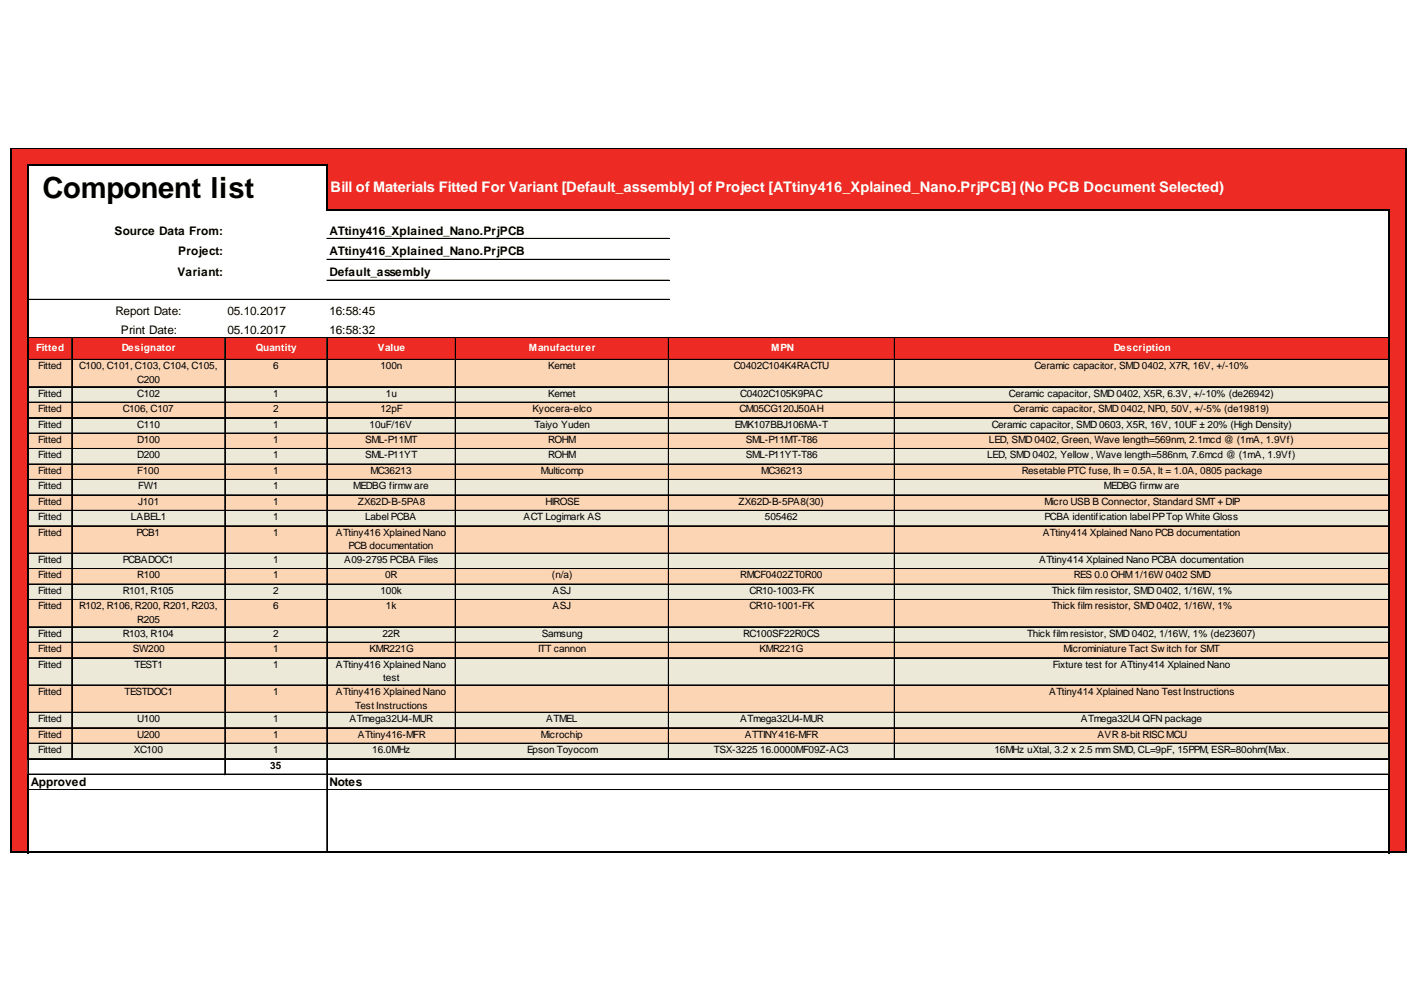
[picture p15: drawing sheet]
<svg xmlns="http://www.w3.org/2000/svg" width="297mm" height="210mm" viewBox="0 0 297 210" stroke-linecap="round" stroke-linejoin="round" font-family="sans-serif">
<defs><g id="words">
<text font-size="6.1" x="8.9" y="41.5">Component list</text>
<text font-size="3" fill="#fff" x="69.2" y="40.3">Bill of Materials Fitted For Variant [Default_assembly] of Project [ATtiny416_Xplained_Nano.PrjPCB] (No PCB Document Selected)</text>
<g font-size="2.5">
<text x="24" y="49.1">Source Data From:</text>
<text x="37.3" y="53.5">Project:</text>
<text x="69" y="49.1">ATtiny416_Xplained_Nano.PrjPCB</text>
<text x="69" y="53.5">ATtiny416_Xplained_Nano.PrjPCB</text>
<text x="37.1" y="57.8">Variant:</text>
<text x="69" y="57.8">Default_assembly</text>
<text x="24.2" y="65.8">Report Date:</text>
<text x="47.6" y="65.8">05.10.2017</text>
<text x="69" y="65.8">16:58:45</text>
<text x="25.3" y="69.8">Print Date:</text>
<text x="47.6" y="69.8">05.10.2017</text>
<text x="69" y="69.8">16:58:32</text>
<text x="6.4" y="164.4">Approved</text>
<text x="69" y="164.4">Notes</text>
</g>
<g font-size="2.1" fill="#fff">
<text x="7.6" y="73.5">Fitted</text>
<text x="25.5" y="73.5">Designator</text>
<text x="53.5" y="73.5">Quantity</text>
<text x="79.1" y="73.5">Value</text>
<text x="110.7" y="73.5">Manufacturer</text>
<text x="161.4" y="73.5">MPN</text>
<text x="233.1" y="73.5">Description</text>
</g>
<g font-size="2.1">
<text x="8" y="77.3">Fitted</text>
<text x="16.5" y="77.3">C100, C101, C103, C104, C105,</text>
<text x="57.2" y="77.3">6</text>
<text x="79.7" y="77.3">100n</text>
<text x="114.7" y="77.3">Kemet</text>
<text x="153.6" y="77.3">C0402C104K4RACTU</text>
<text x="216.6" y="77.3">Ceramic capacitor, SMD 0402, X7R, 16V, +/-10%</text>
<text x="8" y="83">Fitted</text>
<text x="28.7" y="80.1">C200</text>
<text x="28.7" y="83">C102</text>
<text x="57.2" y="83">1</text>
<text x="80.8" y="83">1u</text>
<text x="114.7" y="83">Kemet</text>
<text x="155" y="83">C0402C105K9PAC</text>
<text x="211.2" y="83">Ceramic capacitor, SMD 0402, X5R, 6.3V, +/-10% (de26942)</text>
<text x="8" y="86.2">Fitted</text>
<text x="8" y="89.5">Fitted</text>
<text x="25.7" y="86.2">C106, C107</text>
<text x="28.7" y="89.5">C110</text>
<text x="57.2" y="86.2">2</text>
<text x="57.2" y="89.5">1</text>
<text x="77.4" y="89.5">10uF/16V</text>
<text x="79.7" y="86.2">12pF</text>
<text x="111.5" y="86.2">Kyocera-elco</text>
<text x="111.9" y="89.5">Taiyo Yuden</text>
<text x="153.8" y="89.5">EMK107BBJ106MA-T</text>
<text x="154.8" y="86.2">CM05CG120J50AH</text>
<text x="207.6" y="89.5">Ceramic capacitor, SMD 0603, X5R, 16V, 10UF ± 20% (High Density)</text>
<text x="212.2" y="86.2">Ceramic capacitor, SMD 0402, NP0, 50V, +/-5% (de19819)</text>
<text x="8" y="92.7">Fitted</text>
<text x="8" y="95.9">Fitted</text>
<text x="28.7" y="92.7">D100</text>
<text x="28.7" y="95.9">D200</text>
<text x="57.2" y="92.7">1</text>
<text x="57.2" y="95.9">1</text>
<text x="76.4" y="92.7">SML-P11MT</text>
<text x="76.4" y="95.9">SML-P11YT</text>
<text x="114.7" y="92.7">ROHM</text>
<text x="114.7" y="95.9">ROHM</text>
<text x="156.1" y="92.7">SML-P11MT-T86</text>
<text x="156.1" y="95.9">SML-P11YT-T86</text>
<text x="206.6" y="95.9">LED, SMD 0402, Yellow , Wave length=586nm, 7.6mcd @ (1mA, 1.9Vf)</text>
<text x="207" y="92.7">LED, SMD 0402, Green, Wave length=569nm, 2.1mcd @ (1mA, 1.9Vf)</text>
<text x="8" y="99.2">Fitted</text>
<text x="28.7" y="99.2">F100</text>
<text x="57.2" y="99.2">1</text>
<text x="77.6" y="99.2">MC36213</text>
<text x="113.2" y="99.2">Multicomp</text>
<text x="159.4" y="99.2">MC36213</text>
<text x="213.9" y="99.2">Resetable PTC fuse, Ih = 0.5A, It = 1.0A, 0805 package</text>
<text x="8" y="102.4">Fitted</text>
<text x="8" y="105.6">Fitted</text>
<text x="28.9" y="102.4">FW1</text>
<text x="28.9" y="105.6">J101</text>
<text x="57.2" y="102.4">1</text>
<text x="57.2" y="105.6">1</text>
<text x="73.9" y="102.4">MEDBG firmw are</text>
<text x="74.9" y="105.6">ZX62D-B-5PA8</text>
<text x="114.2" y="105.6">HIROSE</text>
<text x="154.6" y="105.6">ZX62D-B-5PA8(30)</text>
<text x="218.6" y="105.6">Micro USB B Connector, Standard SMT + DIP</text>
<text x="231" y="102.4">MEDBG firmw are</text>
<text x="8" y="108.9">Fitted</text>
<text x="8" y="112.1">Fitted</text>
<text x="27.4" y="108.9">LABEL1</text>
<text x="28.6" y="112.1">PCB1</text>
<text x="57.2" y="108.9">1</text>
<text x="57.2" y="112.1">1</text>
<text x="70.3" y="112.1">ATtiny416 Xplained Nano</text>
<text x="76.4" y="108.9">Label PCBA</text>
<text x="109.6" y="108.9">ACT Logimark AS</text>
<text x="160.1" y="108.9">505462</text>
<text x="218.3" y="112.1">ATtiny414 Xplained Nano PCB documentation</text>
<text x="218.6" y="108.9">PCBA identification label PPTop White Gloss</text>
<text x="8" y="117.8">Fitted</text>
<text x="25.7" y="117.8">PCBADOC1</text>
<text x="57.2" y="117.8">1</text>
<text x="72" y="117.8">A09-2795 PCBA Files</text>
<text x="73" y="115">PCB documentation</text>
<text x="217.5" y="117.8">ATtiny414 Xplained Nano PCBA documentation</text>
<text x="8" y="121.1">Fitted</text>
<text x="8" y="124.3">Fitted</text>
<text x="25.7" y="124.3">R101, R105</text>
<text x="28.7" y="121.1">R100</text>
<text x="57.2" y="121.1">1</text>
<text x="57.2" y="124.3">2</text>
<text x="79.7" y="124.3">100k</text>
<text x="80.6" y="121.1">0R</text>
<text x="115.5" y="121.1">(n/a)</text>
<text x="115.7" y="124.3">ASJ</text>
<text x="155" y="121.1">RMCF0402ZT0R00</text>
<text x="156.9" y="124.3">CR10-1003-FK</text>
<text x="220.2" y="124.3">Thick film resistor, SMD 0402, 1/16W, 1%</text>
<text x="224.8" y="121.1">RES 0.0 OHM1/16W 0402 SMD</text>
<text x="8" y="127.5">Fitted</text>
<text x="16.5" y="127.5">R102, R106, R200, R201, R203,</text>
<text x="28.7" y="130.4">R205</text>
<text x="57.2" y="127.5">6</text>
<text x="80.8" y="127.5">1k</text>
<text x="115.7" y="127.5">ASJ</text>
<text x="156.9" y="127.5">CR10-1001-FK</text>
<text x="220.2" y="127.5">Thick film resistor, SMD 0402, 1/16W, 1%</text>
<text x="8" y="133.2">Fitted</text>
<text x="8" y="136.5">Fitted</text>
<text x="25.7" y="133.2">R103, R104</text>
<text x="27.8" y="136.5">SW200</text>
<text x="57.2" y="133.2">2</text>
<text x="57.2" y="136.5">1</text>
<text x="77.4" y="136.5">KMR221G</text>
<text x="80" y="133.2">22R</text>
<text x="112.6" y="136.5">ITT cannon</text>
<text x="113.4" y="133.2">Samsung</text>
<text x="155.5" y="133.2">RC100SF22R0CS</text>
<text x="159" y="136.5">KMR221G</text>
<text x="215" y="133.2">Thick film resistor, SMD 0402, 1/16W, 1% (de23607)</text>
<text x="222.7" y="136.5">Microminiature Tact Sw itch for SMT</text>
<text x="8" y="139.7">Fitted</text>
<text x="28.2" y="139.7">TEST1</text>
<text x="57.2" y="139.7">1</text>
<text x="70.3" y="139.7">ATtiny416 Xplained Nano</text>
<text x="80.2" y="142.6">test</text>
<text x="220.4" y="139.7">Fixture test for ATtiny414 Xplained Nano</text>
<text x="8" y="145.4">Fitted</text>
<text x="26.1" y="145.4">TESTDOC1</text>
<text x="57.2" y="145.4">1</text>
<text x="70.3" y="145.4">ATtiny416 Xplained Nano</text>
<text x="74.3" y="148.3">Test Instructions</text>
<text x="219.6" y="145.4">ATtiny414 Xplained Nano Test Instructions</text>
<text x="8" y="151.1">Fitted</text>
<text x="8" y="154.4">Fitted</text>
<text x="28.7" y="151.1">U100</text>
<text x="28.7" y="154.4">U200</text>
<text x="57.2" y="151.1">1</text>
<text x="57.2" y="154.4">1</text>
<text x="73.2" y="151.1">ATmega32U4-MUR</text>
<text x="74.9" y="154.4">ATtiny416-MFR</text>
<text x="113.2" y="154.4">Microchip</text>
<text x="114.4" y="151.1">ATMEL</text>
<text x="155" y="151.1">ATmega32U4-MUR</text>
<text x="155.9" y="154.4">ATTINY416-MFR</text>
<text x="226.3" y="151.1">ATmega32U4 QFN package</text>
<text x="229.7" y="154.4">AVR 8-bit RISCMCU</text>
<text x="8" y="157.6">Fitted</text>
<text x="28" y="157.6">XC100</text>
<text x="56.6" y="160.8">35</text>
<text x="57.2" y="157.6">1</text>
<text x="77.9" y="157.6">16.0MHz</text>
<text x="110.4" y="157.6">Epson Toyocom</text>
<text x="149.4" y="157.6">TSX-3225</text>
<text x="159.2" y="157.6">16.0000MF09Z-AC3</text>
<text x="208.2" y="157.6">16MHz uXtal, 3.2 x 2.5 mmSMD, CL=9pF, 15PPM, ESR=80ohm(Max.</text>
</g>
</g></defs>
<g fill="#ee2a24">
<path d="M2.4 31.2h292.1v3.5h-292.1z"/>
<path d="M2.4 34.5h3.7v9.7h-3.7z"/>
</g>
<path d="M5.9 34.5h62.7v9.7h-62.7z" fill="#fff"/>
<g fill="#ee2a24">
<path d="M68.4 34.5h226.1v9.7h-226.1z"/>
<path d="M2.4 44h3.7v14.8h-3.7z"/>
</g>
<g fill="#fff">
<path d="M5.9 44h41.3v14.8h-41.3z"/>
<path d="M68.4 44h222.5v14.8h-222.5z"/>
</g>
<g fill="#ee2a24">
<path d="M290.7 44h3.8v14.8h-3.8z"/>
<path d="M2.4 58.6h3.7v12.2h-3.7z"/>
</g>
<path d="M5.9 58.6h285v12.2h-285z" fill="#fff"/>
<g fill="#ee2a24">
<path d="M290.7 58.6h3.8v12.2h-3.8z"/>
<path d="M2.4 70.6h292.1v4.8h-292.1z"/>
<path d="M2.4 75.2h3.7v5.9h-3.7z"/>
</g>
<path d="M5.9 75.2h285v5.9h-285z" fill="#fcd5b4"/>
<g fill="#ee2a24">
<path d="M290.7 75.2h3.8v5.9h-3.8z"/>
<path d="M2.4 80.9h3.7v3.4h-3.7z"/>
</g>
<path d="M5.9 80.9h285v3.4h-285z" fill="#ece9d8"/>
<g fill="#ee2a24">
<path d="M290.7 80.9h3.8v3.4h-3.8z"/>
<path d="M2.4 84.1h3.7v3.5h-3.7z"/>
</g>
<path d="M5.9 84.1h285v3.5h-285z" fill="#fcd5b4"/>
<g fill="#ee2a24">
<path d="M290.7 84.1h3.8v3.5h-3.8z"/>
<path d="M2.4 87.4h3.7v3.4h-3.7z"/>
</g>
<path d="M5.9 87.4h285v3.4h-285z" fill="#ece9d8"/>
<g fill="#ee2a24">
<path d="M290.7 87.4h3.8v3.4h-3.8z"/>
<path d="M2.4 90.6h3.7v3.4h-3.7z"/>
</g>
<path d="M5.9 90.6h285v3.4h-285z" fill="#fcd5b4"/>
<g fill="#ee2a24">
<path d="M290.7 90.6h3.8v3.4h-3.8z"/>
<path d="M2.4 93.9h3.7v3.4h-3.7z"/>
</g>
<path d="M5.9 93.9h285v3.4h-285z" fill="#ece9d8"/>
<g fill="#ee2a24">
<path d="M290.7 93.9h3.8v3.4h-3.8z"/>
<path d="M2.4 97.1h3.7v3.4h-3.7z"/>
</g>
<path d="M5.9 97.1h285v3.4h-285z" fill="#fcd5b4"/>
<g fill="#ee2a24">
<path d="M290.7 97.1h3.8v3.4h-3.8z"/>
<path d="M2.4 100.3h3.7v3.5h-3.7z"/>
</g>
<path d="M5.9 100.3h285v3.5h-285z" fill="#ece9d8"/>
<g fill="#ee2a24">
<path d="M290.7 100.3h3.8v3.5h-3.8z"/>
<path d="M2.4 103.6h3.7v3.4h-3.7z"/>
</g>
<path d="M5.9 103.6h285v3.4h-285z" fill="#fcd5b4"/>
<g fill="#ee2a24">
<path d="M290.7 103.6h3.8v3.4h-3.8z"/>
<path d="M2.4 106.8h3.7v3.4h-3.7z"/>
</g>
<path d="M5.9 106.8h285v3.4h-285z" fill="#ece9d8"/>
<g fill="#ee2a24">
<path d="M290.7 106.8h3.8v3.4h-3.8z"/>
<path d="M2.4 110h3.7v5.9h-3.7z"/>
</g>
<path d="M5.9 110h285v5.9h-285z" fill="#fcd5b4"/>
<g fill="#ee2a24">
<path d="M290.7 110h3.8v5.9h-3.8z"/>
<path d="M2.4 115.7h3.7v3.5h-3.7z"/>
</g>
<path d="M5.9 115.7h285v3.5h-285z" fill="#ece9d8"/>
<g fill="#ee2a24">
<path d="M290.7 115.7h3.8v3.5h-3.8z"/>
<path d="M2.4 119h3.7v3.4h-3.7z"/>
</g>
<path d="M5.9 119h285v3.4h-285z" fill="#fcd5b4"/>
<g fill="#ee2a24">
<path d="M290.7 119h3.8v3.4h-3.8z"/>
<path d="M2.4 122.2h3.7v3.4h-3.7z"/>
</g>
<path d="M5.9 122.2h285v3.4h-285z" fill="#ece9d8"/>
<g fill="#ee2a24">
<path d="M290.7 122.2h3.8v3.4h-3.8z"/>
<path d="M2.4 125.4h3.7v5.9h-3.7z"/>
</g>
<path d="M5.9 125.4h285v5.9h-285z" fill="#fcd5b4"/>
<g fill="#ee2a24">
<path d="M290.7 125.4h3.8v5.9h-3.8z"/>
<path d="M2.4 131.2h3.7v3.4h-3.7z"/>
</g>
<path d="M5.9 131.2h285v3.4h-285z" fill="#ece9d8"/>
<g fill="#ee2a24">
<path d="M290.7 131.2h3.8v3.4h-3.8z"/>
<path d="M2.4 134.4h3.7v3.4h-3.7z"/>
</g>
<path d="M5.9 134.4h285v3.4h-285z" fill="#fcd5b4"/>
<g fill="#ee2a24">
<path d="M290.7 134.4h3.8v3.4h-3.8z"/>
<path d="M2.4 137.6h3.7v5.9h-3.7z"/>
</g>
<path d="M5.9 137.6h285v5.9h-285z" fill="#ece9d8"/>
<g fill="#ee2a24">
<path d="M290.7 137.6h3.8v5.9h-3.8z"/>
<path d="M2.4 143.3h3.7v5.9h-3.7z"/>
</g>
<path d="M5.9 143.3h285v5.9h-285z" fill="#fcd5b4"/>
<g fill="#ee2a24">
<path d="M290.7 143.3h3.8v5.9h-3.8z"/>
<path d="M2.4 149h3.7v3.5h-3.7z"/>
</g>
<path d="M5.9 149h285v3.5h-285z" fill="#ece9d8"/>
<g fill="#ee2a24">
<path d="M290.7 149h3.8v3.5h-3.8z"/>
<path d="M2.4 152.3h3.7v3.4h-3.7z"/>
</g>
<path d="M5.9 152.3h285v3.4h-285z" fill="#fcd5b4"/>
<g fill="#ee2a24">
<path d="M290.7 152.3h3.8v3.4h-3.8z"/>
<path d="M2.4 155.5h3.7v3.4h-3.7z"/>
</g>
<path d="M5.9 155.5h285v3.4h-285z" fill="#ece9d8"/>
<g fill="#ee2a24">
<path d="M290.7 155.5h3.8v3.4h-3.8z"/>
<path d="M2.4 158.8h3.7v19.7h-3.7z"/>
<path d="M290.7 158.8h3.8v19.7h-3.8z"/>
</g>
<path d="M5.9 34.3v124.6M6.1 34.5h62.5M68.4 34.7v9.5M294.3 31.2v147.3M68.6 44h222.3M290.7 44.2v114.7M2.4 178.4h292.1M5.9 162v16.5M290.7 162v16.5" fill="none" stroke="#000" stroke-width=".38"/>
<g fill="none" stroke="#000" stroke-width=".21">
<path d="M68.4 49.9h71.7M68.4 50h71.7M68.4 54.3h71.7M68.4 54.4h71.7M68.4 58.6h71.7M68.4 58.7h71.7M6.1 62.6h134M6.1 62.7h134M6.1 70.6h284.4M6.1 70.7h284.4M6.1 75.2h284.4M6.1 75.3h284.4"/>
<path d="M15 70.8v88.1M15.1 70.8v88.1M47 70.8v91.4M47.1 70.8v91.4M68.4 70.8v107.4M68.5 70.8v107.4M95.3 70.8v88.1M95.4 70.8v88.1M139.9 70.8v88.1M140 70.8v88.1M187.2 70.8v88.1M187.3 70.8v88.1"/>
<path d="M6.1 80.9h8.9M6.1 81h8.9M6.1 84.1h8.9M6.1 84.2h8.9M6.1 87.4h8.9M6.1 87.5h8.9M6.1 90.6h8.9M6.1 90.7h8.9M6.1 93.9h8.9M6.1 97.1h8.9M6.1 97.2h8.9M15.2 80.9h31.8"/>
<path d="M15.2 81h31.8M15.2 84.1h31.8M15.2 84.2h31.8M15.2 87.4h31.8M15.2 87.5h31.8M15.2 90.6h31.8M15.2 90.7h31.8M15.2 93.9h31.8M15.2 97.1h31.8M15.2 97.2h31.8M47.2 80.9h21.2M47.2 81h21.2"/>
<path d="M47.2 84.1h21.2M47.2 84.2h21.2M47.2 87.4h21.2M47.2 87.5h21.2M47.2 90.6h21.2M47.2 90.7h21.2M47.2 93.9h21.2M47.2 97.1h21.2M47.2 97.2h21.2M68.6 80.9h26.7M68.6 81h26.7M68.6 84.1h26.7"/>
<path d="M68.6 84.2h26.7M68.6 87.4h26.7M68.6 87.5h26.7M68.6 90.6h26.7M68.6 90.7h26.7M68.6 93.9h26.7M68.6 97.1h26.7M68.6 97.2h26.7M95.5 80.9h44.4M95.5 81h44.4M95.5 84.1h44.4M95.5 84.2h44.4"/>
<path d="M95.5 87.4h44.4M95.5 87.5h44.4M95.5 90.6h44.4M95.5 90.7h44.4M95.5 93.9h44.4M95.5 97.1h44.4M95.5 97.2h44.4M140.1 80.9h47.1M140.1 81h47.1M140.1 84.1h47.1M140.1 84.2h47.1M140.1 87.4h47.1"/>
<path d="M140.1 87.5h47.1M140.1 90.6h47.1M140.1 90.7h47.1M140.1 93.9h47.1M140.1 97.1h47.1M140.1 97.2h47.1M187.4 80.9h103.1M187.4 81h103.1M187.4 84.1h103.1M187.4 84.2h103.1M187.4 87.4h103.1M187.4 87.5h103.1"/>
<path d="M187.4 90.6h103.1M187.4 90.7h103.1M187.4 93.9h103.1M187.4 97.1h103.1M187.4 97.2h103.1M6.1 100.3h8.9M6.1 100.4h8.9M6.1 103.6h8.9M6.1 103.7h8.9M6.1 106.8h8.9M6.1 106.9h8.9M6.1 110h8.9"/>
<path d="M6.1 110.1h8.9M6.1 115.7h8.9M6.1 115.8h8.9M6.1 119h8.9M6.1 119.1h8.9M15.2 100.3h31.8M15.2 100.4h31.8M15.2 103.6h31.8M15.2 103.7h31.8M15.2 106.8h31.8M15.2 106.9h31.8M15.2 110h31.8"/>
<path d="M15.2 110.1h31.8M15.2 115.7h31.8M15.2 115.8h31.8M15.2 119h31.8M15.2 119.1h31.8M47.2 100.3h21.2M47.2 100.4h21.2M47.2 103.6h21.2M47.2 103.7h21.2M47.2 106.8h21.2M47.2 106.9h21.2M47.2 110h21.2"/>
<path d="M47.2 110.1h21.2M47.2 115.7h21.2M47.2 115.8h21.2M47.2 119h21.2M47.2 119.1h21.2M68.6 100.3h26.7M68.6 100.4h26.7M68.6 103.6h26.7M68.6 103.7h26.7M68.6 106.8h26.7M68.6 106.9h26.7M68.6 110h26.7"/>
<path d="M68.6 110.1h26.7M68.6 115.7h26.7M68.6 115.8h26.7M68.6 119h26.7M68.6 119.1h26.7M95.5 100.3h44.4M95.5 100.4h44.4M95.5 103.6h44.4M95.5 103.7h44.4M95.5 106.8h44.4M95.5 106.9h44.4M95.5 110h44.4"/>
<path d="M95.5 110.1h44.4M95.5 115.7h44.4M95.5 115.8h44.4M95.5 119h44.4M95.5 119.1h44.4M140.1 100.3h47.1M140.1 100.4h47.1M140.1 103.6h47.1M140.1 103.7h47.1M140.1 106.8h47.1M140.1 106.9h47.1M140.1 110h47.1"/>
<path d="M140.1 110.1h47.1M140.1 115.7h47.1M140.1 115.8h47.1M140.1 119h47.1M140.1 119.1h47.1M187.4 100.3h103.1M187.4 100.4h103.1M187.4 103.6h103.1M187.4 103.7h103.1M187.4 106.8h103.1M187.4 106.9h103.1M187.4 110h103.1"/>
<path d="M187.4 110.1h103.1M187.4 115.7h103.1M187.4 115.8h103.1M187.4 119h103.1M187.4 119.1h103.1M6.1 122.2h8.9M6.1 122.3h8.9M6.1 125.4h8.9M6.1 125.5h8.9M6.1 131.2h8.9M6.1 131.3h8.9M6.1 134.4h8.9"/>
<path d="M6.1 134.5h8.9M6.1 137.6h8.9M6.1 137.7h8.9M15.2 122.2h31.8M15.2 122.3h31.8M15.2 125.4h31.8M15.2 125.5h31.8M15.2 131.2h31.8M15.2 131.3h31.8M15.2 134.4h31.8M15.2 134.5h31.8M15.2 137.6h31.8"/>
<path d="M15.2 137.7h31.8M47.2 122.2h21.2M47.2 122.3h21.2M47.2 125.4h21.2M47.2 125.5h21.2M47.2 131.2h21.2M47.2 131.3h21.2M47.2 134.4h21.2M47.2 134.5h21.2M47.2 137.6h21.2M47.2 137.7h21.2M68.6 122.2h26.7"/>
<path d="M68.6 122.3h26.7M68.6 125.4h26.7M68.6 125.5h26.7M68.6 131.2h26.7M68.6 131.3h26.7M68.6 134.4h26.7M68.6 134.5h26.7M68.6 137.6h26.7M68.6 137.7h26.7M95.5 122.2h44.4M95.5 122.3h44.4M95.5 125.4h44.4"/>
<path d="M95.5 125.5h44.4M95.5 131.2h44.4M95.5 131.3h44.4M95.5 134.4h44.4M95.5 134.5h44.4M95.5 137.6h44.4M95.5 137.7h44.4M140.1 122.2h47.1M140.1 122.3h47.1M140.1 125.4h47.1M140.1 125.5h47.1M140.1 131.2h47.1"/>
<path d="M140.1 131.3h47.1M140.1 134.4h47.1M140.1 134.5h47.1M140.1 137.6h47.1M140.1 137.7h47.1M187.4 122.2h103.1M187.4 122.3h103.1M187.4 125.4h103.1M187.4 125.5h103.1M187.4 131.2h103.1M187.4 131.3h103.1M187.4 134.4h103.1"/>
<path d="M187.4 134.5h103.1M187.4 137.6h103.1M187.4 137.7h103.1M5.9 158.9v3.1M6 158.9v3.1M6.1 143.3h8.9M6.1 143.4h8.9M6.1 149h8.9M6.1 149.1h8.9M6.1 152.3h8.9M6.1 152.4h8.9M6.1 155.5h8.9"/>
<path d="M6.1 155.6h8.9M6.1 158.8h284.4M6.1 158.9h284.4M15.2 143.3h31.8M15.2 143.4h31.8M15.2 149h31.8M15.2 149.1h31.8M15.2 152.3h31.8M15.2 152.4h31.8M15.2 155.5h31.8M15.2 155.6h31.8M47.2 143.3h21.2"/>
<path d="M47.2 143.4h21.2M47.2 149h21.2M47.2 149.1h21.2M47.2 152.3h21.2M47.2 152.4h21.2M47.2 155.5h21.2M47.2 155.6h21.2M68.6 143.3h26.7M68.6 143.4h26.7M68.6 149h26.7M68.6 149.1h26.7M68.6 152.3h26.7"/>
<path d="M68.6 152.4h26.7M68.6 155.5h26.7M68.6 155.6h26.7M95.5 143.3h44.4M95.5 143.4h44.4M95.5 149h44.4M95.5 149.1h44.4M95.5 152.3h44.4M95.5 152.4h44.4M95.5 155.5h44.4M95.5 155.6h44.4M140.1 143.3h47.1"/>
<path d="M140.1 143.4h47.1M140.1 149h47.1M140.1 149.1h47.1M140.1 152.3h47.1M140.1 152.4h47.1M140.1 155.5h47.1M140.1 155.6h47.1M187.4 143.3h103.1M187.4 143.4h103.1M187.4 149h103.1M187.4 149.1h103.1M187.4 152.3h103.1"/>
<path d="M187.4 152.4h103.1M187.4 155.5h103.1M187.4 155.6h103.1M290.7 158.9v3.1M290.8 158.9v3.1M6.1 162h284.4M6.1 162.1h284.4M6.1 165.2h284.4M6.1 165.3h284.4"/>
</g>
<path d="M2.3 31v147.5M2.4 31.1h292.1" fill="none" stroke="#000" stroke-width=".24"/>
<use href="#words"/>
</svg>
